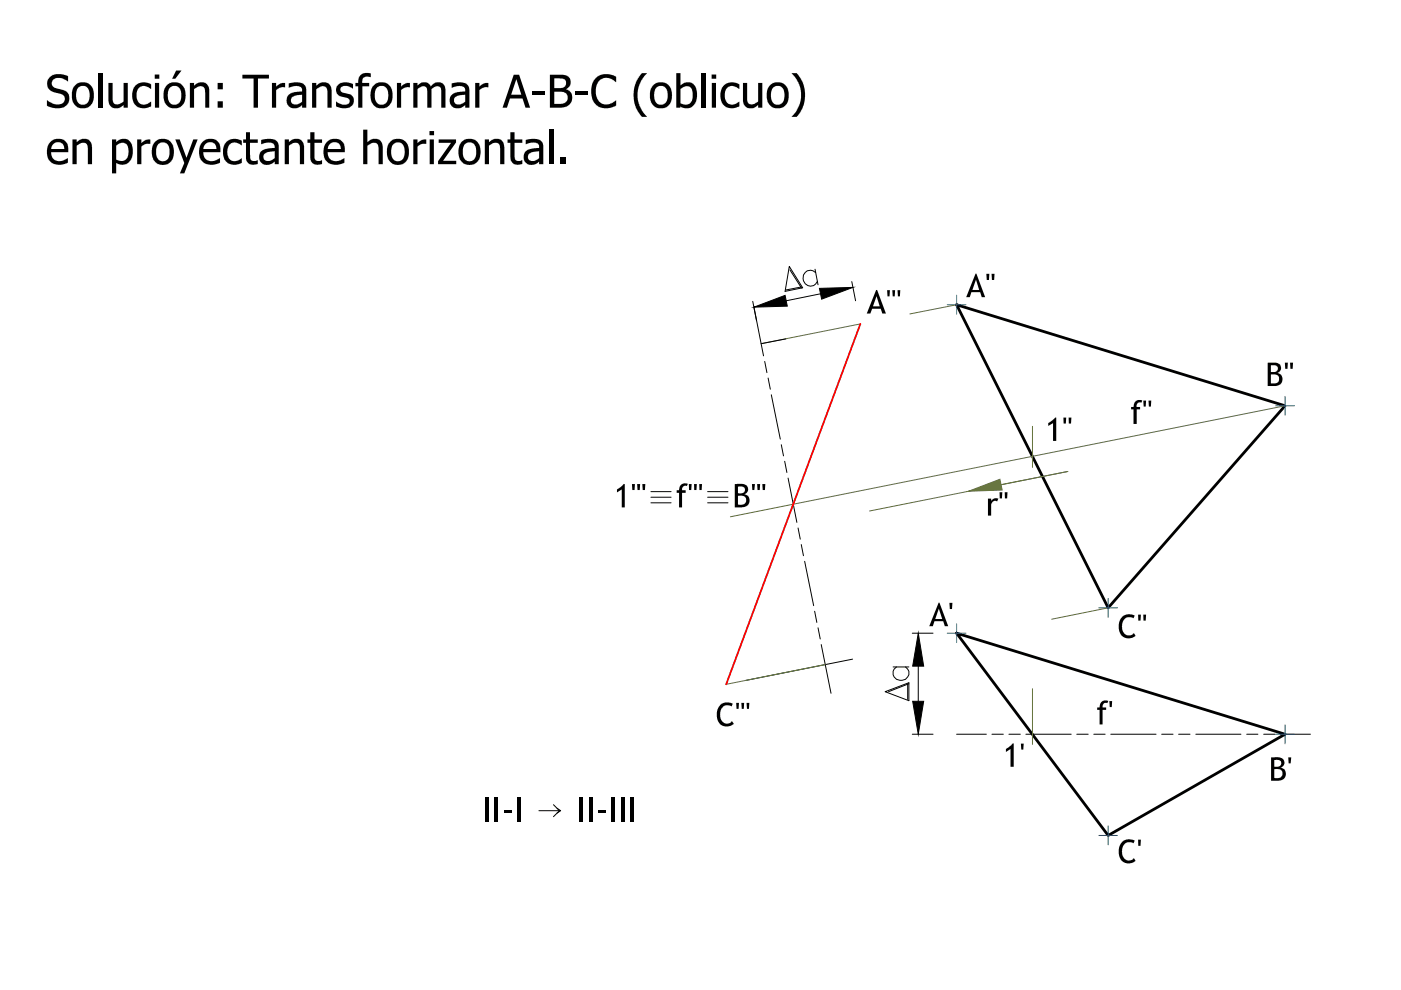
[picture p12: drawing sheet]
<svg xmlns="http://www.w3.org/2000/svg" width="297mm" height="210mm" viewBox="0 0 297 210" stroke-linecap="round" stroke-linejoin="round" font-family="sans-serif">
<g fill="#000">
<path d="M57.7 17.6h.8v.7l1.1-.6 .9-.1v.9l-1.2 .1-.8 .5v3.7h-.8zM76.5 15.9l.9-.4 1.2 .1v.8a1.23 1.23 0 0 0-1.8 .5v.7h1.5v.7h-1.5v4.5h-.9v-4.5h-.5v-.7h.5l.1-1zM84.2 17.6h.8v.7l1.1-.6 .8-.1v.9h-.9l-1 .6v3.7h-.8zM100.8 17.6h.8v.7l1.1-.6 .8-.1v.9l-1.1 .1-.8 .5v3.7h-.8zM10.6 16.3l.7-.4 .6-.2 1.6 .1 .9 .3v1.2l-1.1-.6-.7-.2a1.17 1.17 0 0 0-1.5 .6 1.17 1.17 0 0 0 .5 1.5l2.1 .6a2 2 0 0 1 .9 2.3 2 2 0 0 1-2 1.5l-1.4-.1-1.2-.4-.1-1.2 1.4 .7 1 .2a1.17 1.17 0 0 0 1.4-.8 1.17 1.17 0 0 0-.7-1.4l-2.1-.7a1.87 1.87 0 0 1-.3-3zM15.4 29.6h.9v.6l.7-.6 .6-.2a1.69 1.69 0 0 1 1.9 2v3.4h-.9v-3.2a1.1 1.1 0 0 0-.5-1.3 1.1 1.1 0 0 0-1.4 .3l-.4 .3v3.9h-.9zM20.8 15.5h.9v7.3h-.9zM23 17.6h.9v3.2a1.11 1.11 0 0 0 .5 1.3 1.11 1.11 0 0 0 1.4-.3l.4-.3v-3.9h.9v5.2h-.9v-.6l-.4 .4a1.72 1.72 0 0 1-1.9 .2 1.72 1.72 0 0 1-.9-1.8zM28.6 18.3l.9-.7 1.3-.1 1.2 .4v1l-.6-.4a1.65 1.65 0 0 0-1.9 .1 1.65 1.65 0 0 0-.5 1.8v.6a1.68 1.68 0 0 0 3 .6v.9l-.7 .3-1.4 .1-1.1-.5-.6-1-.2-.8 .1-1.1zM29.1 29.6h.9v.7l.4-.3a1.74 1.74 0 0 1 1.5-.4v.9h-.5a1.84 1.84 0 0 0-1.4 .6v3.7h-.9zM37.2 29.6h.9l1.4 3.9 1.5-3.9h.9l-2.8 7.2h-1l1-2.2zM40.3 17.6h.8v.6l.3-.3a1.71 1.71 0 0 1 2.1-.3 1.71 1.71 0 0 1 .9 1.8v3.4h-.9v-3.1a1.14 1.14 0 0 0-.6-1.4 1.14 1.14 0 0 0-1.4 .3l-.4 .3v3.9h-.8z"/>
<path d="M48 30.1l.7-.5 .7-.2 .9 .1 1 .4v.9l-.8-.4a1.63 1.63 0 0 0-1.7 .1 1.63 1.63 0 0 0-.6 1.7l.1 .6a1.61 1.61 0 0 0 1.1 1.4 1.61 1.61 0 0 0 1.7-.6l.2-.1-.1 1.1-1.2 .3-1.1-.1a2.83 2.83 0 0 1-1.4-3.8zM52.2 28h.8v1.6h1.7v.7h-1.7v2.5a1.19 1.19 0 0 0 .6 1.3l1.1-.1v.8l-.6 .1a1.47 1.47 0 0 1-1.9-1.7v-2.9h-.6v-.7h.6zM51.4 15.8h5.6v.9h-2.3v6.1h-.9v-6.1h-2.4zM60.4 29.6h.9v.6l.3-.3a1.71 1.71 0 0 1 2-.3 1.71 1.71 0 0 1 .9 1.8v3.4h-.9v-3.2a1.11 1.11 0 0 0-.5-1.3 1.11 1.11 0 0 0-1.4 .3l-.4 .3v3.9h-.9zM65.8 28h.9v1.6h1.6v.7h-1.6v2.5a.97 .97 0 0 0 .1 1.1 .97 .97 0 0 0 1.1 .2l.4-.1v.8l-.7 .1a1.48 1.48 0 0 1-1.8-1.7v-2.9h-.6v-.7h.6zM66.2 17.6h.9v.6l.4-.4 .9-.3a1.69 1.69 0 0 1 1.9 1.9v3.4h-.9v-3.1a1.07 1.07 0 0 0-1.2-1.4l-1.1 .6v3.9h-.9zM71.6 18l.9-.5h1.4l.9 .3v1l-1.1-.5a1.05 1.05 0 0 0-1.5 .8 2.41 2.41 0 0 0 1.8 .9 1.54 1.54 0 0 1 1 1.7 1.54 1.54 0 0 1-1.6 1.3l-1.1-.1-1.1-.4v-1l1.3 .7a1.07 1.07 0 0 0 1.6-1 3.4 3.4 0 0 0-2-.8 1.49 1.49 0 0 1-.5-2.4zM77 27.5h.9v2.7l.5-.4 .8-.4a1.69 1.69 0 0 1 2 2v3.4h-.9v-3.2a1.1 1.1 0 0 0-.6-1.3 1.1 1.1 0 0 0-1.3 .3l-.5 .3v3.9h-.9zM87.6 29.6h.9v.7l1-.7h.8l.1 .9h-.4a1.7 1.7 0 0 0-1.5 .6v3.7h-.9zM87.6 17.6h.9v.6l.4-.4a1.54 1.54 0 0 1 2.4 .5l.5-.4a1.57 1.57 0 0 1 1.9-.3 1.57 1.57 0 0 1 .7 1.8v3.4h-.8v-3.2a1.06 1.06 0 0 0-.9-1.3 1.06 1.06 0 0 0-1.2 1v3.5h-.9v-3.2a1.01 1.01 0 0 0-.9-1.3l-1.2 .6v3.9h-.9zM93 29.6h3.7v.6l-2.8 3.9h2.8v.7h-3.8v-.6l2.7-3.9h-2.6zM102.8 29.6h.9v.6l.7-.6 .6-.2a1.69 1.69 0 0 1 1.9 2v3.4h-.9v-3.2a1.1 1.1 0 0 0-.5-1.3 1.1 1.1 0 0 0-1.4 .3l-.4 .3v3.9h-.9z"/>
<path d="M108.2 28h.9v1.6h1.6v.7h-1.6v2.5a.98 .98 0 0 0 1 1.3l.6-.1v.8l-.7 .1a1.52 1.52 0 0 1-1.8-1.7v-2.9h-.6v-.7h.6zM112.8 19.4h2.6v.8h-2.6zM116.5 27.5h.8v7.3h-.8zM118.9 33.5h1.1v1.3h-1.1zM122 19.4h2.6v.8h-2.6zM126.2 16.7l1-.8 .8-.2 1.5 .1 1.1 .5v1.1l-1.1-.7-.9-.2-1 .2-.7 .6-.5 1.3-.1 1.3 .3 .9 .4 .7a2.62 2.62 0 0 0 3.6-.2v1.1l-1.7 .6-1.7-.3-1-.7-.6-1.1-.3-1.1 .2-1.9zM136 15.6l1.2-.1-.9 1.1-.7 1.2-.4 1.4v1.6l.4 1.7 .7 1.2 .9 1.1h-1.1l-.4-.5-1-1.9-.3-1.3v-1.9l.2-1.2 .7-1.5zM148.7 15.5h.9v7.3h-.9zM153.3 18.3l.9-.7 1.3-.1 1.3 .4v1l-.7-.4a1.63 1.63 0 0 0-1.9 .1 1.63 1.63 0 0 0-.5 1.7l.1 .7a1.68 1.68 0 0 0 2.9 .6l.1 .9-.8 .3-1.4 .1-1.1-.5-.6-1-.2-.8 .2-1.4zM157.5 17.6h.9v3.2a1.11 1.11 0 0 0 .6 1.3 1.11 1.11 0 0 0 1.3-.3l.4-.3v-3.9h.9v5.2h-.9v-.6l-.3 .3a1.71 1.71 0 0 1-2 .3 1.71 1.71 0 0 1-.9-1.8zM167.9 15.5h1l.3 .4 1.1 1.8 .3 1.5 .1 1.3-.3 1.7-.8 1.6-.7 1-1-.1 1-1.1 .7-1.6 .2-1.2v-1.6l-.6-1.8zM209.1 58.1h.7l-.1 1.3h-.5z"/>
<path d="M210.2 58.1h.7l-.1 1.3h-.5zM188.1 61.5h.6l-.1 1.3h-.4zM189.2 61.5h.6l-.1 1.3h-.4zM190.3 61.5h.6l-.1 1.3h-.4zM272.4 76.9h.6v1.3h-.5zM273.5 76.9h.7l-.1 1.3h-.5zM222.3 89.7l.8-.6 .6-.6h.2v5h-.6v-3.8l-1 .6zM225.5 88.5h.6l-.1 1.3h-.5zM226.6 88.5h.6l-.1 1.3h-.5zM240.6 85.2l.7-.4h.6l.3 .1-.2 .5a.73 .73 0 0 0-.8 .1 .73 .73 0 0 0-.2 .8h.7v.5h-.7v3.1h-.7v-3.1h-.5v-.5h.5zM242.4 84.9h.6l-.1 1.3h-.4zM243.5 84.9h.6l-.1 1.3h-.4z"/>
<path d="M130.8 103.8l1.4-1.2h.3v5h-.7v-3.8l-1 .6zM134 102.6h.6l-.1 1.3h-.4zM135.1 102.6h.6l-.1 1.3h-.4zM136.2 102.6h.6l-.1 1.3h-.4zM144.4 102.8l.5-.3h.7l.2 .1-.2 .4a.76 .76 0 0 0-1 .9h.8v.6h-.8v3.1h-.6v-3.1h-.5v-.6h.5l.1-.7zM146 102.6h.6v1.3h-.5zM147.2 102.6h.5v1.3h-.5zM148.3 102.6h.5v1.3h-.5zM159.4 102.6h.7l-.2 1.3h-.4zM160.5 102.6h.7l-.1 1.3h-.5zM161.6 102.6h.7l-.1 1.3h-.5zM209.5 105.7h.6v.6l.7-.6h.8l-.2 .6a.86 .86 0 0 0-.9 .1 .86 .86 0 0 0-.4 .8v2.1h-.6z"/>
<path d="M211.9 104.4h.6l-.1 1.3h-.4zM213 104.4h.6l-.1 1.3h-.4zM201.3 127.8h.6l-.1 1.3h-.4zM237.7 131l.6-.5 .5-.2h1.1l.7 .2-.3 .6-.5-.2-1.2 .1-.5 .7-.2 1 .1 1 .5 .7 .3 .3h.9l.7-.4 .3 .5-.2 .2-.8 .3h-.9l-.6-.2-.6-.6-.3-.8-.1-1.3zM241.3 130.3h.6l-.1 1.3h-.5zM242.4 130.3h.6l-.1 1.3h-.5zM152.5 149.7l.5-.5 .7-.3h.9l.8 .3-.3 .6-.7-.3-1 .2-.6 .9-.1 .9 .2 1.2 .6 .6 .8 .1 .5-.1 .4-.4 .4 .5-.2 .2-.8 .4h-.9l-.6-.1-.6-.6-.4-.8-.1-1.4 .1-.8zM156.1 149h.6l-.1 1.3h-.4zM157.2 149h.6l-.1 1.3h-.4zM158.3 149h.6l-.1 1.3h-.4zM216.5 157.7h.5v1.2h-.5zM233.4 148.9l.4-.3 .9-.1 .3 .1-.3 .5a.74 .74 0 0 0-.7 .1 .74 .74 0 0 0-.2 .8h.7v.5h-.7v3.1h-.7v-3.1h-.5v-.5h.5z"/>
<path d="M235.2 148.6h.6l-.1 1.3h-.4zM102.8 168.9h.7v5.3h-.7zM104.9 168.9h.7v5.3h-.7zM106.8 171.7h1.6v.7h-1.6zM109.6 168.9h.8v5.3h-.8zM122.8 168.9h.7v5.3h-.7zM124.8 168.9h.8v5.3h-.8zM126.8 171.7h1.6v.7h-1.6zM129.6 168.9h.7v5.3h-.7zM131.7 168.9h.7v5.3h-.7zM133.7 168.9h.8v5.3h-.8zM213.3 158.8l1.1-.8 .3-.4h.2v5h-.7v-3.8l-.9 .6z"/>
<path d="M237.7 178.7l.6-.5 .5-.2h1.1l.7 .2-.3 .6-.5-.2-1.2 .1-.6 .8-.1 .9 .1 1.1 .5 .6 .3 .3 .6 .1 .6-.2 .4-.3 .3 .5-.3 .3-.8 .3-.8-.1-.6-.2-.6-.6-.4-.9v-1.2zM241.3 178h.6l-.1 1.3h-.5zM273.1 160.6h.7l-.2 1.3h-.4z"/>
<path d="M46.1 17.6h1.1v1.3h-1.1zM46.1 21.5h1.1v1.3h-1.1z"/>
<path d="M10.6 30.2l1-.7h1.4l.7 .3 .4 .5 .4 1v1h-3.7v.2a1.95 1.95 0 0 0 1.3 1.6 1.95 1.95 0 0 0 2-.4l.3-.2v1l-1.2 .4h-1.4l-1.1-.6-.5-.8-.3-.9 .2-1.5zM11.5 30.4l-.5 .6-.2 .6 2.8-.1a1.35 1.35 0 0 0-.7-1.2 1.35 1.35 0 0 0-1.4 .1z"/>
<path d="M15.9 18.1l1-.6h1l.9 .2 .6 .6 .5 1.1v1.4l-.3 1-.7 .8-.9 .4h-.9l-.7-.3-.7-.6-.4-1-.1-1.5 .3-.9zM16.6 18.5l-.4 1 .1 1.7a1.42 1.42 0 0 0 1.7 1 1.42 1.42 0 0 0 1-1.7l-.1-1.2a1.35 1.35 0 0 0-2.3-.8z"/>
<path d="M23.7 29.6h.9v.5l.8-.5 .7-.2a2.19 2.19 0 0 1 2.1 2.7l-.2 1.1-.4 .9-.5 .5-.8 .3h-.9l-.8-.3v2.2h-.9zM24.8 30.7l-.2 .2v2.9l.6 .3a1.6 1.6 0 0 0 2.1-2l-.1-.7a1.3 1.3 0 0 0-.9-1.1 1.3 1.3 0 0 0-1.4 .4z"/>
<path d="M32.9 17.6h.8v5.2h-.8zM32.8 15.8h1v.9h-1z"/>
<path d="M32.9 30.1l1-.6 1-.1 .9 .3 .7 .8 .4 1.3-.1 1.1-.3 1-.7 .7-.8 .3h-1l-.7-.3-.7-.6-.3-.9-.1-1.3 .2-1zM33.7 30.5l-.5 .6-.1 .5 .1 1.6a1.41 1.41 0 0 0 1.8 .9 1.41 1.41 0 0 0 .9-1.7v-1a1.39 1.39 0 0 0-2.2-.9z"/>
<path d="M35.3 18.2l.5-.4 .7-.3h1.2l.6 .3 .5 .4 .5 1.1v1.5l-.3 1-.6 .8-.7 .3-1.2 .1-.8-.4-.5-.5-.5-1.1v-1.3l.1-.8zM36.1 18.5l-.5 1 .1 1.7a1.42 1.42 0 0 0 1.7 1 1.42 1.42 0 0 0 1-1.7l-.1-1.3a1.4 1.4 0 0 0-2.2-.7zM37.3 15h1.2l-1.3 1.7h-.7z"/>
<path d="M42.9 30.2l.4-.4 .9-.4h.8l.8 .3a2.16 2.16 0 0 1 .9 2.1v.5h-3.6v.2a1.9 1.9 0 0 0 1.2 1.6 1.9 1.9 0 0 0 2-.3l.4-.3v1l-1.5 .4-1.3-.1-1.1-.6-.5-.9-.1-1.4 .3-1.1zM43.7 30.4l-.5 .6-.1 .6 2.8-.1a1.35 1.35 0 0 0-.7-1.2 1.35 1.35 0 0 0-1.5 .1z"/>
<path d="M56.2 32.5a.95 .95 0 0 0-.2 1.3 .95 .95 0 0 0 1.2 .3l1.1-.6v-1.4l-1.3 .1zM55.4 29.7l1.2-.3 1.3 .1a1.48 1.48 0 0 1 1.2 1.7v3.6h-.8v-.5l-.7 .4-.7 .2a1.72 1.72 0 0 1-2-1.6 1.72 1.72 0 0 1 1.9-1.8l.8-.1a.5 .5 0 0 0 .6-.2 .5 .5 0 0 0-.2-.7l-.4-.2-.6-.1-1.6 .4z"/>
<path d="M62 20.5a.95 .95 0 0 0-.2 1.3 .95 .95 0 0 0 1.2 .3l1.1-.5v-1.5l-1.1 .1zM61.2 17.7l1.2-.2h1.3a1.47 1.47 0 0 1 1.2 1.7v3.6h-.8v-.5l-.9 .5-.5 .2a1.72 1.72 0 0 1-2-1.7 1.72 1.72 0 0 1 1.9-1.8l.8-.1a.52 .52 0 0 0 .7-.3 .52 .52 0 0 0-.3-.6l-1.1-.3-1.5 .4z"/>
<path d="M69.3 30.2l.4-.4 .9-.4h.8l.7 .3a2.16 2.16 0 0 1 1 2.1v.5h-3.6v.2a1.73 1.73 0 0 0 2.6 1.5l.9-.5v1l-1.4 .4h-1l-1-.4-.6-.6-.4-1v-1l.2-1.1zM70.1 30.4l-.5 .6-.1 .6 2.8-.1a1.35 1.35 0 0 0-.8-1.2 1.35 1.35 0 0 0-1.4 .1z"/>
<path d="M79.2 18.1l1.1-.6h1l.7 .2 .8 .6 .4 1.1v1.4l-.3 1-.7 .8-.8 .4h-1l-.7-.3-.6-.6-.4-.9-.2-1.1 .2-1.1zM80 18.5l-.4 .5-.1 .7 .1 1.5a1.4 1.4 0 0 0 1.7 1 1.4 1.4 0 0 0 1-1.7v-1.1a1.37 1.37 0 0 0-.9-1.1 1.37 1.37 0 0 0-1.4 .2z"/>
<path d="M82.7 30.1l1-.6 1.1-.1 .7 .2 .7 .7 .5 1.1v1.3l-.3 1.2-.7 .7-.9 .3h-.9l-.8-.3-.6-.6-.4-.8-.1-1 .2-1.2zM83.6 30.4a2.66 2.66 0 0 0 .2 3.7h.1a1.52 1.52 0 0 0 1.9-1.8l-.1-1a1.33 1.33 0 0 0-2.1-.9z"/>
<path d="M91.1 29.6h.9v5.2h-.9zM91.1 27.8h.9v.9h-.9z"/>
<path d="M96.6 20.5a.98 .98 0 0 0-.1 1.4 .98 .98 0 0 0 1.3 .2l.8-.5v-1.5l-1.2 .1zM95.8 17.7l1.1-.2h1.3a1.54 1.54 0 0 1 1.3 1.7v3.6h-.9v-.5l-.8 .5-.6 .2a1.72 1.72 0 0 1-1.9-1.8 1.72 1.72 0 0 1 1.9-1.7l.8-.1a.54 .54 0 0 0 .7-.3 .54 .54 0 0 0-.4-.7l-1-.2-1.5 .4z"/>
<path d="M97.8 30.2l.6-.5 .8-.3 1.1 .1 .9 .6 .6 1 .1 1.4-.2 1-.8 1.1-.9 .3h-.9l-.9-.3-.5-.5-.5-1.2v-1.1l.2-1zM98.7 30.5l-.5 .8 .1 2a1.43 1.43 0 0 0 1.7 .8 1.43 1.43 0 0 0 1-1.7l-.1-1.1a1.37 1.37 0 0 0-2.2-.8z"/>
<path d="M108.9 15.8h1.2l2.3 7h-1l-.6-1.9h-2.7l-.6 1.9h-.9zM109.5 16.8l-1.1 3.3h2.1z"/>
<path d="M112.2 32.5a.96 .96 0 0 0-.1 1.3 .96 .96 0 0 0 1.2 .3l1-.6v-1.4l-1.6 .2zM111.5 29.7l1.2-.3 1.2 .1a1.47 1.47 0 0 1 1.3 1.7v3.6h-.9v-.5l-.6 .4-.7 .2a1.73 1.73 0 0 1-2-1.6 1.73 1.73 0 0 1 1.9-1.8l.8-.1a.52 .52 0 0 0 .6-.3 .52 .52 0 0 0-.3-.6l-1-.3-1.5 .4z"/>
<path d="M116.6 15.8l2.9 .1a1.58 1.58 0 0 1 1.5 1.3 1.58 1.58 0 0 1-1 1.7l.1 .1a1.98 1.98 0 0 1 1.2 2.2 1.98 1.98 0 0 1-2 1.6h-2.7zM117.5 16.6v2.1h1.1a1.07 1.07 0 0 0 1.4-.7 1.07 1.07 0 0 0-.8-1.3zM117.5 19.4v2.6h1.1a1.34 1.34 0 0 0 1.6-.7 1.34 1.34 0 0 0-.5-1.7l-.6-.2z"/>
<path d="M138.4 18.2l.8-.6 1.3-.1 .8 .2 .6 .5 .5 1.2 .1 1.4-.3 1-.7 .8-.7 .3-1.1 .1-.9-.4-.5-.5-.5-1.1v-1.3l.2-.8zM139.2 18.5l-.5 1 .1 1.7a1.42 1.42 0 0 0 1.7 1 1.42 1.42 0 0 0 1.1-1.7l-.2-1.3a1.4 1.4 0 0 0-2.2-.7z"/>
<path d="M144.4 18.8l-.1 3.1 .5 .2a1.58 1.58 0 0 0 1.6-.3 1.58 1.58 0 0 0 .5-1.6l-.1-.8a1.31 1.31 0 0 0-.9-1.1 1.31 1.31 0 0 0-1.4 .4zM143.4 15.5h.9v2.6l.9-.6h.5a2.16 2.16 0 0 1 2.1 2.6l-.2 1.3-.6 1a2.2 2.2 0 0 1-2.7 .2l-.1 .2h-.8z"/>
<path d="M150.9 17.6h.9v5.2h-.9zM150.9 15.8h.9v.9h-.9z"/>
<path d="M163.2 18.1l1.1-.6h1l.8 .2 .6 .5 .5 1.2v1.4l-.3 1-.6 .8-.9 .4h-1l-.6-.3-.6-.5-.6-1.2v-1.3l.1-.8zM164 18.5l-.5 1 .1 1.7a1.42 1.42 0 0 0 1.7 1 1.42 1.42 0 0 0 1-1.7l-.1-1.2a1.35 1.35 0 0 0-2.2-.8z"/>
<path d="M185.8 61.5h.2l1.8 5h-.7l-.4-1h-1.8l-.4 1h-.7zM185.8 62.8l-.7 2.2h1.4z"/>
<path d="M206.8 58h.2l1.9 5h-.7l-.4-1.1h-1.8l-.4 1.1h-.7zM206.9 59.3l-.7 2.2h1.4z"/>
<path d="M268.8 76.9h1.9l.7 .5 .2 .4a1.03 1.03 0 0 1-.8 1.3l.6 .2 .4 .4 .1 .4-.1 1-.4 .4-.6 .3h-2zM269.5 77.4v1.5l1-.1 .3-.2 .1-.4a.86 .86 0 0 0-1.2-.8zM269.5 79.4v1.9h1a.97 .97 0 0 0 .7-1.2 .97 .97 0 0 0-1.2-.7z"/>
<path d="M155.8 102.6l2 .1 .6 .3 .2 .6a1.07 1.07 0 0 1-.8 1.2l.7 .2 .3 .6 .1 .8-.2 .5-.9 .6-2 .1zM156.5 103.2v1.4h.9a.77 .77 0 0 0 .5-1 .77 .77 0 0 0-1.1-.5zM156.5 105.1v1.9h.7l.7-.3a.98 .98 0 0 0 .2-1.1 .98 .98 0 0 0-1.1-.5z"/>
<path d="M199 127.8h.2l1.8 5h-.7l-.3-1.1h-1.9l-.3 1.1h-.8zM199.1 129l-.8 2.2h1.5z"/>
<path d="M269.5 160.6h1.8l.5 .2 .4 .5v.9l-.7 .5 .9 .5 .2 .7-.1 .9-.6 .5-.8 .2h-1.6zM270.2 161.1v1.4l.7 .1a.76 .76 0 0 0 .7-.9 .76 .76 0 0 0-1-.6zM270.2 163.1v1.8l.8 .1 .6-.2 .3-.5v-.7a1.11 1.11 0 0 0-1.2-.6z"/>
</g>
<g fill="none" stroke="#000" stroke-width=".21">
<path d="M167.3 56.5l2.9 4.5-3.7 .8zM167.5 57.2l2.4 3.9M172.8 57.1l.6 3.3M172.9 57.8a1.66 1.66 0 0 0-2.7 1 1.66 1.66 0 0 0 2.3 1.8l.8-.9M180.6 59.7l.8 4.1M159.6 63.9l2.3 11.6M162.1 76.6l.5 2.4M166.6 71.9l-5.2 1M169.9 60.8l-3.3 .7M174 62.3l-7.3 1.5M162.9 80.2l.4 2.3M163.5 83.7l1.9 9.4"/>
<path d="M165.7 94.3l.4 2.4M166.4 97.8l.4 2.4M138 104.2h4.3M138 105.4h4.3M138 106.6h4.3M150 104.2h4.3M150 105.4h4.3M150 106.6h4.3M167.1 101.4l1.9 9.4M169.2 111.9l.5 2.4M169.9 115.5l.4 2.3M170.6 119l1.9 9.4"/>
<path d="M172.7 129.6l.5 2.4M173.4 133.1l.5 2.4M174.1 136.7l2.1 10.3M180.8 139.8l-22.8 4.5M193.4 134.3h4.4M187.7 146.7l5-1.9v3.8zM189.4 141.4h3.3M190.1 141.4a1.55 1.55 0 0 0-.7 1.9 1.55 1.55 0 0 0 1.9 .9 1.52 1.52 0 0 0 1.4-1.1 1.52 1.52 0 0 0-.7-1.7M192.4 145v3.3M192.7 145l-4.3 1.7M193.4 155.7h4.4M194.7 141.2v7.5"/>
<path d="M202.8 155.7h6.3M210.3 155.7h2.4M213.9 155.7h2.4M217.5 155.7h9.6M228.3 155.7h2.4M231.9 155.7h2.4M235.5 155.7h9.6M246.3 155.7h2.4M249.9 155.7h2.4M253.5 155.7h9.6M264.3 155.7h2.4M267.9 155.7h2.4"/>
<path d="M271.5 155.7h6.3M114.3 171.9h4.3M117.3 170.6l1.3 1.3-1.3 1.3M118.1 171.4l.8 .5-.8 .5"/>
</g>
<path d="M202.8 64.6l69.7 21.4-37.6 42.9zM202.8 134.3l69.7 21.4-37.6 21.4z" fill="none" stroke="#000" stroke-width=".59"/>
<path d="M200.8 64.6h4M202.8 62.6v4M270.5 86h3.9M272.5 84v4M200.8 134.3h4M202.8 132.3v3.9M233 128.9h3.9M234.9 126.9v4M270.5 155.7h3.9M272.5 153.7v4M233 177.1h3.9M234.9 175.1v4" fill="none" stroke="#005cb8" stroke-width=".21"/>
<path d="M182.4 68.7l-21 4.2M202.8 64.6l-9.9 2M218.9 90.4v8.7M272.5 86l-117.6 23.6M212.3 102.8l14.1-2.8-42 8.3M234.9 128.9l-11.9 2.4M175 140.9l-21 4.2M218.9 146v11.8" fill="none" stroke="#647239" stroke-width=".21"/>
<path d="M205.4 104.2l6.6-2.6 .5 2.3z" fill="#647239" stroke="#647239" stroke-width=".21"/>
<path d="M182.4 68.7l-28.4 76.4" fill="none" stroke="#f00" stroke-width=".38"/>
<path d="M159.9 65.1l6.6-2.5 .4 2.3zM173.7 61.1l7.1-.2-6.6 2.5zM194.7 134.3l1.1 6.9h-2.3zM193.5 148.7h2.3l-1.1 7z" fill="#000" stroke="#000" stroke-width=".21"/>
</svg>
